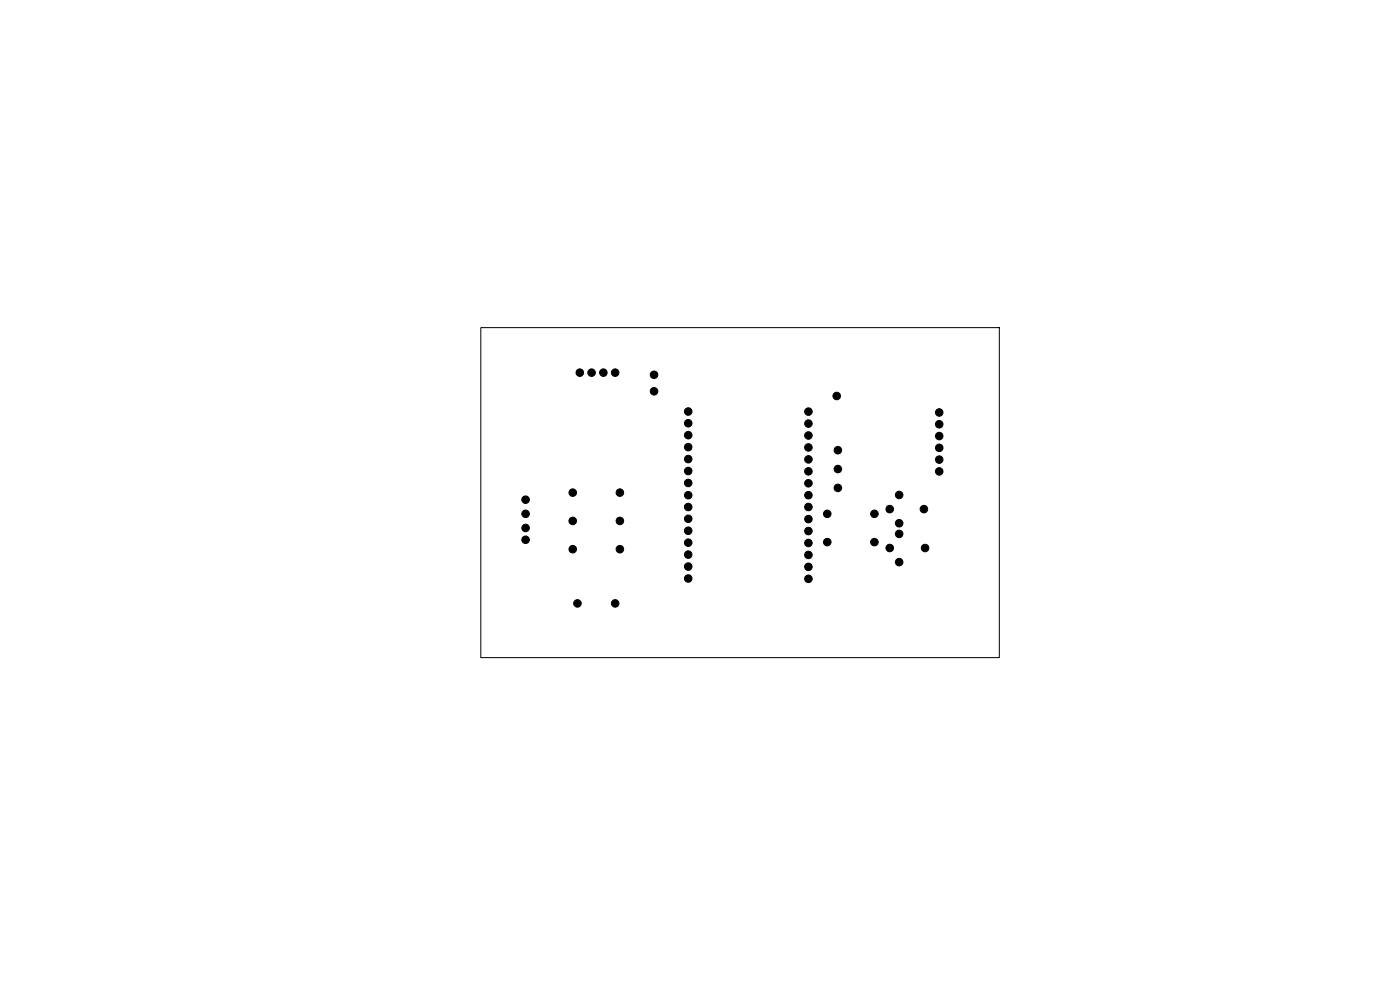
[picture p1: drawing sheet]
<svg xmlns="http://www.w3.org/2000/svg" width="297mm" height="210mm" viewBox="0 0 297 210" stroke-linecap="round" stroke-linejoin="round" font-family="sans-serif">
<path d="M102 69.5h110v70h-110z" fill="none" stroke="#000" stroke-width=".21"/>
<g fill="#000" stroke="#000" stroke-width=".21">
<circle cx="123" cy="79" r=".8"/>
<circle cx="125.5" cy="79" r=".8"/>
<circle cx="128" cy="79" r=".8"/>
<circle cx="130.5" cy="79" r=".8"/>
<circle cx="138.8" cy="79.5" r=".8"/>
<circle cx="138.8" cy="83" r=".8"/>
<circle cx="146" cy="92.3" r=".8"/>
<circle cx="146" cy="94.8" r=".8"/>
<circle cx="146" cy="87.3" r=".8"/>
<circle cx="146" cy="99.9" r=".8"/>
<circle cx="146" cy="89.8" r=".8"/>
<circle cx="146" cy="97.4" r=".8"/>
<circle cx="171.5" cy="97.4" r=".8"/>
<circle cx="171.5" cy="87.3" r=".8"/>
<circle cx="171.5" cy="100" r=".8"/>
<circle cx="171.5" cy="89.8" r=".8"/>
<circle cx="171.5" cy="94.9" r=".8"/>
<circle cx="171.5" cy="92.4" r=".8"/>
<circle cx="177.5" cy="84" r=".8"/>
<circle cx="177.8" cy="95.5" r=".8"/>
<circle cx="177.8" cy="99.5" r=".8"/>
<circle cx="199.3" cy="87.5" r=".8"/>
<circle cx="199.3" cy="92.5" r=".8"/>
<circle cx="199.3" cy="97.5" r=".8"/>
<circle cx="199.3" cy="90" r=".8"/>
<circle cx="199.3" cy="100" r=".8"/>
<circle cx="199.3" cy="95" r=".8"/>
<circle cx="111.5" cy="114.5" r=".8"/>
<circle cx="111.5" cy="112" r=".8"/>
<circle cx="111.5" cy="106" r=".8"/>
<circle cx="111.5" cy="109" r=".8"/>
<circle cx="121.5" cy="116.5" r=".8"/>
<circle cx="121.5" cy="110.5" r=".8"/>
<circle cx="121.5" cy="104.5" r=".8"/>
<circle cx="131.5" cy="116.5" r=".8"/>
<circle cx="131.5" cy="110.5" r=".8"/>
<circle cx="131.5" cy="104.5" r=".8"/>
<circle cx="146" cy="102.4" r=".8"/>
<circle cx="146" cy="112.6" r=".8"/>
<circle cx="146" cy="115.1" r=".8"/>
<circle cx="146" cy="107.5" r=".8"/>
<circle cx="146" cy="105" r=".8"/>
<circle cx="146" cy="110" r=".8"/>
<circle cx="146" cy="117.6" r=".8"/>
<circle cx="171.5" cy="117.7" r=".8"/>
<circle cx="171.5" cy="107.5" r=".8"/>
<circle cx="171.5" cy="110.1" r=".8"/>
<circle cx="171.5" cy="105" r=".8"/>
<circle cx="171.5" cy="115.2" r=".8"/>
<circle cx="171.5" cy="102.5" r=".8"/>
<circle cx="171.5" cy="112.6" r=".8"/>
<circle cx="175.5" cy="109" r=".8"/>
<circle cx="175.5" cy="115" r=".8"/>
<circle cx="177.8" cy="103.5" r=".8"/>
<circle cx="185.5" cy="109" r=".8"/>
<circle cx="185.5" cy="115" r=".8"/>
<circle cx="188.8" cy="116.2" r=".8"/>
<circle cx="188.8" cy="108" r=".8"/>
<circle cx="190.8" cy="113.2" r=".8"/>
<circle cx="190.8" cy="119.2" r=".8"/>
<circle cx="190.8" cy="105" r=".8"/>
<circle cx="190.8" cy="111" r=".8"/>
<circle cx="196" cy="108" r=".8"/>
<circle cx="196.3" cy="116.2" r=".8"/>
<circle cx="122.5" cy="128" r=".8"/>
<circle cx="130.5" cy="128" r=".8"/>
<circle cx="146" cy="122.7" r=".8"/>
<circle cx="146" cy="120.2" r=".8"/>
<circle cx="171.5" cy="120.2" r=".8"/>
<circle cx="171.5" cy="122.8" r=".8"/>
</g>
</svg>
